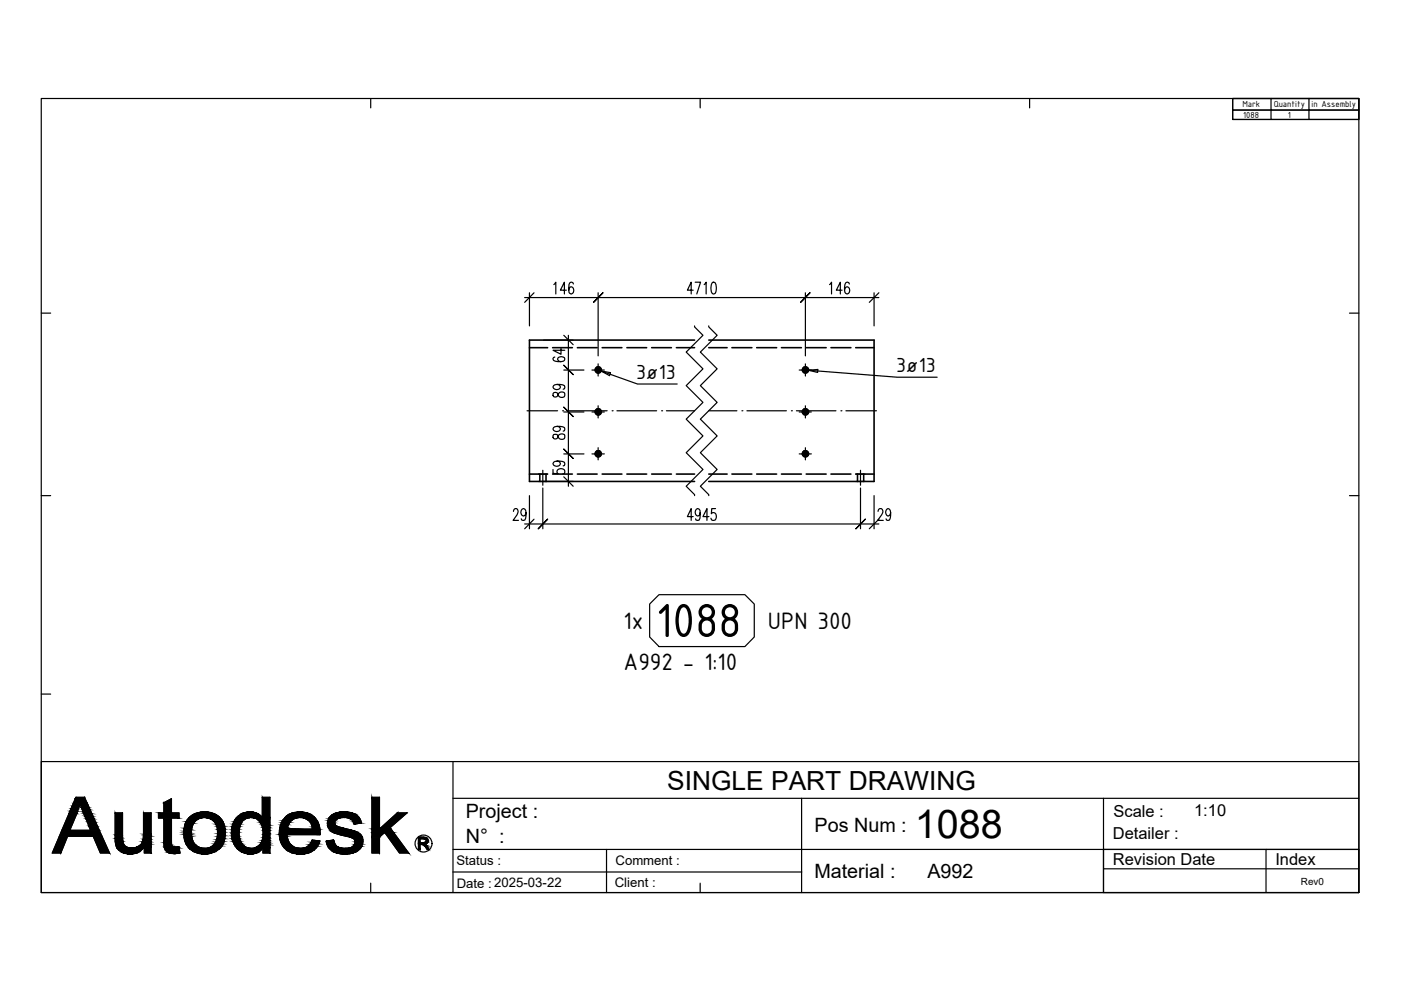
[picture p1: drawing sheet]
<svg xmlns="http://www.w3.org/2000/svg" width="297mm" height="210mm" viewBox="0 0 297 210" stroke-linecap="round" stroke-linejoin="round" font-family="sans-serif">
<defs><g id="words">
<text font-size="10.9" x="139" y="135.1">1088</text>
<text font-size="8.4" x="194" y="177.8">1088</text>
<text font-size="5.6" x="141.4" y="167.5">SINGLE PART DRAWING</text>
<g font-size="5.4">
<text x="132.2" y="133.3">1x</text>
<text x="162.8" y="133.3">UPN 300</text>
<text x="132.2" y="142">A992 - 1:10</text>
</g>
<g font-size="4.7">
<text x="134.9" y="80.4">3ø13</text>
<text x="190" y="79">3ø13</text>
</g>
<g font-size="4.2">
<text x="98.7" y="173.5">Project :</text>
<text x="98.8" y="178.7">N° :</text>
<text x="172.7" y="176.3">Pos Num :</text>
<text x="172.7" y="186.2">Material :</text>
<text x="196.6" y="186.2">A992</text>
</g>
<g font-size="3.5">
<text x="236.1" y="173.2">Scale :</text>
<text x="253.2" y="173">1:10</text>
<text x="236" y="177.9">Detailer :</text>
<text x="236" y="183.4">Revision Date</text>
<text x="270.4" y="183.4">Index</text>
</g>
<g font-size="2.8">
<text x="96.8" y="183.5">Status :</text>
<text x="130.5" y="183.5">Comment :</text>
<text x="96.8" y="188.2">Date : 2025-03-22</text>
<text x="130.3" y="188.1">Client :</text>
</g>
<text font-size="2.1" x="275.8" y="187.7">Rev0</text>
<g font-size="2">
<text x="263.4" y="22.7">Mark</text>
<text x="270.1" y="22.7">Quantity</text>
<text x="278.1" y="22.7">in Assembly</text>
<text x="263.6" y="25">1088</text>
<text x="273" y="25">1</text>
</g>
</g></defs>
<!-- layer: 0 -->
<g fill="none" stroke="#000" stroke-width=".25">
<path d="M8.7 20.9h279.4v168.3h-279.4zM261.4 20.9h26.7v4.4h-26.7zM269.5 20.9h-8.1v2.4h8.1h-8.1v2h8.1M277.5 20.9h10.6v2.4h-10.6zM277.5 20.9h-8v2.4h8M277.5 23.3h10.6v2h-10.6zM277.5 23.3h-8v2h8M125.5 78.5h2.6M126.8 77.1v2.6M127.5 78.7l7.7 2.7h8.4M127.5 78.7l1.9 .3-.2 .6zM147.3 69.1v.2l1.7 1.8-3.5 3.5 3.5 3.6-3.5 3.6 3.5 3.5-3.5 3.6 3.5 3.5-3.5 3.6 3.5 3.5-3.5 3.6 1.8 1.8v.2"/>
<path d="M150.3 69.1v.2l1.7 1.8-3.5 3.5 3.5 3.6-3.5 3.6 3.5 3.5-3.5 3.6 3.5 3.5-3.5 3.6 3.5 3.5-3.5 3.6 1.8 1.8v.2M169.4 78.5h2.6M170.8 77.1v2.6M171.4 78.5l18.9 1.5h8.4M171.4 78.5l2-.2-.1 .7zM111.7 87.1h6.5M115.1 99.7v3.2M119.3 87.1h.1M120.3 87.1h8.4M125.5 87.3h2.6M125.5 96.2h2.6M126.8 86v2.6"/>
<path d="M126.8 94.9v2.6M129.8 87.1h.1M130.8 87.1h8.4M140.3 87.1h.1M141.3 87.1h6M150.3 87.1h5.9M157.3 87.1h.1M158.4 87.1h8.3M167.8 87.1h.1M168.9 87.1h8.3M169.4 87.3h2.6M169.4 96.2h2.6"/>
<path d="M170.8 86v2.6M170.8 94.9v2.6M178.3 87.1h.1M179.4 87.1h6.4M182.4 99.7v3.2M114.1 100.5h2M114.1 102.1h2M181.5 100.5h1.9M181.5 102.1h1.9M137.7 128.1l2-2h18.2l2 2v7l-2 2h-18.2l-2-2z"/>
</g>
<!-- layer: FRAME -->
<path d="M78.6 20.9v2M148.4 20.9v2M218.3 20.9v2M8.7 66.4h2M286.1 66.4h2M8.7 105.1h2M286.1 105.1h2M8.7 147.2h2M78.6 187.3v1.9M148.4 187.3v1.9" fill="none" stroke="#000" stroke-width=".25"/>
<!-- layer: HEADER -->
<path d="M96 161.5v27.7M96 169.3h192.1M170 169.3v19.9M234 169.3v19.9h54.1M288.1 161.5h-279.4v27.7h279.4M288.1 161.8v27.4M96 180.1h192.1M96 184.9h74M128.6 180.1v9.1M234 184.2h54.1M268.4 180.1v9.1" fill="none" stroke="#000" stroke-width=".25"/>
<!-- layer: AUTODESK_LOGO -->
<g fill="#000" stroke="#000" stroke-width=".21">
<path d="M17.9 169.1l.1 .2h-.3zM24.8 179.9h.5zM34.9 179.8h.3zM34.7 170.2l1.7-.9v.9zM37.4 179.6h.6zM40.2 180h1.5zM43 172.1h.5zM44.1 173.3h2.5zM50.3 179.9h1.3zM54.4 179.6h.2zM60.4 179.9h3.3zM60.9 175.8h6.9v.2z"/>
<path d="M63.4 172.1h.3zM66.2 178.1l.6 .1zM65.5 173.2h1.1zM71.9 176.9h4.5zM73.1 179.9h3.3zM75 174.5h1.6l-1.2 .2zM74.6 173.2h1.4zM89.1 178.7h1.5zM89.4 179h.7zM90.1 178.6h.5zM89.9 177.8h.7zM27.5 181.1h.3z"/>
<path d="M36.8 181h.4zM63.6 181.1h.4zM72.9 181.1h.7z"/>
<path d="M12.6 177.3l.3 3.6 1.4-3.6zM12.6 177.3l.3 3.6h-1.8z"/>
<path d="M13.1 176l6.7 1.3-5-1.3zM13.1 176l6.7 1.3h-7.2z"/>
<path d="M14.6 172.5l.2 3.5 1.5-3.5zM14.6 172.5l.2 3.5h-1.7z"/>
<path d="M14.8 172l1.5 .5 .2-.5zM14.8 172l1.5 .5h-1.7z"/>
<path d="M15.1 171.5l1.4 .5 .1-.5zM15.1 171.5l1.4 .5h-1.7z"/>
<path d="M15.3 170.9l1.3 .6 .2-.6zM15.3 170.9l1.3 .6h-1.5z"/>
<path d="M15.6 170.3l1.2 .6 .1-.6zM15.6 170.3l1.2 .6h-1.5z"/>
<path d="M15.9 169.3l1.1 1 .7-1zM15.9 169.3l1.1 1h-1.4z"/>
<path d="M16.1 169.1l1.6 .2 .2-.2zM16.1 169.1l1.6 .2h-1.8z"/>
<path d="M17.7 169.3l.8 1-.5-1zM17.7 169.3l.8 1h-1.5z"/>
<path d="M17 170.3l1.6 .3-.1-.3zM17 170.3l1.6 .3h-1.6z"/>
<path d="M17 170.6l1.9 .6-.3-.6zM17 170.6l1.9 .6h-1.6z"/>
<path d="M17.3 171.2l1.8 .5-.2-.5zM17.3 171.2l1.8 .5h-1.7z"/>
<path d="M17.4 171.7l1.8 .1-.1-.1zM17.4 171.7l1.8 .1h-1.7z"/>
<path d="M17.5 171.8l1.8 .3-.1-.3zM17.5 171.8l1.8 .3h-1.7z"/>
<path d="M17.6 172.1l1.9 .4-.2-.4zM17.6 172.1l1.9 .4h-1.7z"/>
<path d="M17.8 172.5l1.9 .5-.2-.5zM17.8 172.5l1.9 .5h-1.7z"/>
<path d="M18 173l2 .6-.3-.6zM18 173l2 .6h-1.8z"/>
<path d="M18.2 173.6l2.1 .7-.3-.7zM18.2 173.6l2.1 .7h-1.8z"/>
<path d="M18.5 174.3l2.1 .8-.3-.8zM18.5 174.3l2.1 .8h-1.8z"/>
<path d="M18.8 175.1l2.2 .9-.4-.9zM18.8 175.1l2.2 .9h-1.8z"/>
<path d="M14.8 176l6.8 1.3-.6-1.3zM14.8 176l6.8 1.3h-1.8z"/>
<path d="M19.8 177.3l3.4 3.6-1.6-3.6zM19.8 177.3l3.4 3.6h-1.9z"/>
<path d="M24.4 172.4l1.6 4.7v-4.7zM24.4 172.4l1.6 4.7h-1.6z"/>
<path d="M24.4 177.1l1.6 .5v-.5zM24.4 177.1l1.6 .5h-1.6z"/>
<path d="M24.4 177.6l1.6 .2v-.2zM24.4 177.6l1.6 .2h-1.6z"/>
<path d="M24.4 177.8h1.6zM24.4 177.8h1.6z"/>
<path d="M24.4 177.8l1.7 .6-.1-.6zM24.4 177.8l1.7 .6h-1.7z"/>
<path d="M24.4 178.4h1.7zM24.4 178.4h1.7z"/>
<path d="M24.5 178.4l1.6 .3v-.3zM24.5 178.4l1.6 .3h-1.6z"/>
<path d="M24.5 178.7l1.8 .3-.2-.3zM24.5 178.7l1.8 .3h-1.8z"/>
<path d="M24.5 179l1.9 .2-.1-.2zM24.5 179l1.9 .2h-1.8z"/>
<path d="M24.6 179.2l2.1 .3-.3-.3zM24.6 179.2l2.1 .3h-2z"/>
<path d="M24.7 179.5h2.1zM24.7 179.5h2.1z"/>
<path d="M24.7 179.5l2.6 .3-.5-.3zM24.7 179.5l2.6 .3h-2.5z"/>
<path d="M24.8 179.8h3.1zM24.8 179.8h3.1z"/>
<path d="M24.8 179.8h3.1zM24.8 179.8h3.1z"/>
<path d="M24.8 179.8h3.1zM24.8 179.8l.5 .1z"/>
<path d="M29.1 179.5l.6 .1zM29 179.6h.7z"/>
<path d="M29 179.6h.9zM29 179.6h.9z"/>
<path d="M29 179.6h1.5zM28.9 179.6h1.6z"/>
<path d="M25.3 179.9h5zM24.9 179.9h5.4z"/>
<path d="M24.9 179.9l5.2 .2 .2-.2zM24.9 179.9l5.2 .2h-5.1z"/>
<path d="M28 179.8h2.4zM27.9 179.8h2.5z"/>
<path d="M27.9 179.8h2.5zM25.3 179.9h5z"/>
<path d="M28.6 179.8h1.8zM28 179.8h2.4z"/>
<path d="M28.9 179.6h1.7zM28.9 179.6h1.7z"/>
<path d="M28.9 179.6l1.5 .2 .2-.2zM28.6 179.8l.3-.2 1.5 .2z"/>
<path d="M30.4 172.4l1.6 4.5v-4.5zM30.4 172.4l1.6 4.5h-1.6z"/>
<path d="M30.4 176.9l1.6 .4v-.4zM30.4 176.9l1.6 .4h-1.6z"/>
<path d="M30.4 177.3l1.6 .6v-.6zM30.4 177.3l1.6 .6h-1.7z"/>
<path d="M30.3 177.9l1.7 .6v-.6zM30.3 177.9l1.7 .6h-1.8z"/>
<path d="M30.2 178.5l1.8 .5v-.5zM30.2 178.5l1.8 .5h-2z"/>
<path d="M30 179l2 .3v-.3zM29.6 179.3l.4-.3 2 .3z"/>
<path d="M29.6 179.3l2.4 .2v-.2zM29.1 179.5l.5-.2 2.4 .2z"/>
<path d="M29.1 179.5l2.9 .1zM29.1 179.5l2.9 .1z"/>
<path d="M29.7 179.6h2.3zM29.7 179.6h2.3z"/>
<path d="M29.9 179.6h2.1zM29.9 179.6h2.1z"/>
<path d="M30.5 179.6h1.5zM30.5 179.6h1.5z"/>
<path d="M30.6 179.6l1.4 1.3v-1.3zM30.6 179.6l1.4 1.3h-1.4z"/>
<path d="M34.7 170.2l1.7 2.2v-2.2zM34.7 170.2l1.7 2.2h-1.7z"/>
<path d="M34.7 173.5l1.7 4.9v-4.9zM34.7 173.5l1.7 4.9h-1.7z"/>
<path d="M34.7 178.4h1.7zM34.7 178.4h1.7z"/>
<path d="M34.7 178.4l1.7 .3v-.3zM34.7 178.4l1.7 .3h-1.7z"/>
<path d="M34.7 178.7l1.7 .4v-.4zM34.7 178.7l1.7 .4h-1.6z"/>
<path d="M34.8 179.1l1.7 .2-.1-.2zM34.8 179.1l1.7 .2h-1.7z"/>
<path d="M34.8 179.3l1.7 .1zM34.8 179.3l1.7 .1z"/>
<path d="M34.8 179.4l2.1 .2-.4-.2zM34.8 179.4l2.1 .2h-2.1z"/>
<path d="M34.8 179.6h2.2zM34.8 179.6h2.2z"/>
<path d="M34.8 179.6h2.4zM34.8 179.6h2.4z"/>
<path d="M34.8 179.6l.4 .2 2-.2zM34.8 179.6l.4 .2h-.3z"/>
<path d="M33.6 172.4l4.4 1.1v-1.1zM33.6 172.4l4.4 1.1h-4.4z"/>
<path d="M37.4 179.6h.6zM37.2 179.6h.8z"/>
<path d="M37.2 179.6l.8 .2v-.2zM35.2 179.8l2-.2 .8 .2z"/>
<path d="M35.2 179.8h2.8zM34.9 179.8h3.1z"/>
<path d="M34.9 179.8l3.1 .4v-.4zM34.9 179.8l3.1 .4h-3z"/>
<path d="M39 176.2l1.6 .4v-.4zM39 176.2l1.6 .4h-1.6z"/>
<path d="M39 176.6l1.6 .4v-.4zM39 176.6l1.6 .4h-1.6z"/>
<path d="M39 176l1.6 .2v-.2zM39 176l1.6 .2h-1.6z"/>
<path d="M39 177l1.6 .3v-.3zM39 177l1.6 .3h-1.6z"/>
<path d="M39 177.3l1.7 .3-.1-.3zM39 177.3l1.7 .3h-1.7z"/>
<path d="M39.1 175.6l1.5 .4 .1-.4zM39.1 175.6l1.5 .4h-1.6z"/>
<path d="M39 177.6l1.8 .3-.1-.3zM39 177.6l1.8 .3h-1.7z"/>
<path d="M39.1 175.3l1.6 .3 .1-.3zM39.1 175.3l1.6 .3h-1.6z"/>
<path d="M39.1 177.9l1.8 .3-.1-.3zM39.1 177.9l1.8 .3h-1.8z"/>
<path d="M39.1 175l1.7 .3v-.3zM39.1 175l1.7 .3h-1.7z"/>
<path d="M39.1 178.2l1.8 .2v-.2zM39.1 178.2l1.8 .2h-1.7z"/>
<path d="M39.2 178.4l1.9 .3-.2-.3zM39.2 178.4l1.9 .3h-1.7z"/>
<path d="M39.2 174.7l1.6 .3 .2-.3zM39.2 174.7l1.6 .3h-1.7z"/>
<path d="M39.3 174.6l1.7 .1v-.1zM39.3 174.6l1.7 .1h-1.8z"/>
<path d="M39.4 178.7l1.8 .2-.1-.2zM39.4 178.7l1.8 .2h-1.8z"/>
<path d="M39.4 178.9l2 .1-.2-.1zM39.4 178.9l2 .1h-1.9z"/>
<path d="M39.4 174.2l1.6 .4 .3-.4zM39.4 174.2l1.6 .4h-1.7z"/>
<path d="M39.5 174.1h1.9zM39.5 174.1l1.8 .1h-1.9z"/>
<path d="M39.5 179l2.1 .2-.2-.2zM39.5 179l2.1 .2h-2z"/>
<path d="M39.6 179.2l2.3 .3-.3-.3zM39.6 179.2l2.3 .3h-2.1z"/>
<path d="M39.7 173.9l1.7 .2 .2-.2zM39.7 173.9l1.7 .2h-1.9z"/>
<path d="M39.7 173.8h2.1zM39.7 173.8l1.9 .1h-1.9z"/>
<path d="M39.8 179.5l2.4 .1-.3-.1zM39.8 179.5l2.4 .1h-2.3z"/>
<path d="M39.9 173.6l1.9 .2 .3-.2zM39.9 173.6l1.9 .2h-2.1z"/>
<path d="M39.9 179.6l2.5 .1zM39.9 179.6l2.5 .1z"/>
<path d="M40 179.7l3 .2-.6-.2zM40 179.7l3 .2h-2.9z"/>
<path d="M40.1 173.4l2 .2 .6-.2zM40.1 173.4l2 .2h-2.2z"/>
<path d="M40.1 173.4h2.8zM40.1 173.4h2.6z"/>
<path d="M40.1 179.9h3.2zM40.1 179.9h3.2z"/>
<path d="M40.2 179.9h3zM40.2 179.9h3.2z"/>
<path d="M40.2 179.9h3zM40.2 179.9l1.5 .1z"/>
<path d="M40.1 173.3h3.2zM40.1 173.3l2.8 .1z"/>
<path d="M40.2 173.3h3.2zM40.2 173.3h3.9z"/>
<path d="M40.2 173.3h3.2zM40.1 173.3h3.2z"/>
<path d="M40.2 179.9h3.2zM40.2 179.9h3.2z"/>
<path d="M43 172.1l1 .1zM42.8 172.2h1.2z"/>
<path d="M42.8 172.2h1.5zM42.4 172.2h1.9z"/>
<path d="M42.4 172.2l2.2 .1zM42.1 172.3h2.5z"/>
<path d="M42.1 172.3l2.8 .1zM41.8 172.4h3.1z"/>
<path d="M41.8 172.4l3.4 .1-.3-.1zM41.5 172.5l.3-.1 3.4 .1z"/>
<path d="M41.5 172.5l4 .1zM41.3 172.6h4.2z"/>
<path d="M45.3 174.1h1.9zM45.3 174.1h1.9z"/>
<path d="M41.3 172.6l4.5 .1-.3-.1zM41 172.7l.3-.1 4.5 .1z"/>
<path d="M41 172.7l5 .2-.2-.2zM40.7 172.9l.3-.2 5 .2z"/>
<path d="M40.7 172.9l5.6 .2-.3-.2zM40.5 173.1l.2-.2 5.6 .2z"/>
<path d="M40.5 173.1l6 .1-.2-.1zM40.2 173.2l.3-.1 6 .1z"/>
<path d="M40.2 173.2l6.3 .1zM40.2 173.2l6.3 .1z"/>
<path d="M40.2 173.3h6.3zM40.2 173.3h3.9z"/>
<path d="M41.7 180h4.8zM40.3 180h6.1z"/>
<path d="M44.1 173.3h2.5zM43.4 173.3h3.2z"/>
<path d="M43.4 173.3h3.2zM43.4 173.3h3.2z"/>
<path d="M43.5 173.3l3.1 .1zM43.5 173.3l3.1 .1z"/>
<path d="M43.7 173.4l3 .1-.1-.1zM43.7 173.4l3 .1z"/>
<path d="M43.4 179.9h3.2zM43.4 179.9h3.2z"/>
<path d="M43.4 179.9h3.2zM43.2 179.9h3.4z"/>
<path d="M43.2 179.9h3.4zM41.7 180h4.8z"/>
<path d="M44 179.8h2.6zM43.4 179.9h3.2z"/>
<path d="M44.3 173.5l2.6 .2-.2-.2zM44.3 173.5l2.6 .2h-2.2z"/>
<path d="M44.2 179.8h2.5zM44 179.8h2.6z"/>
<path d="M44.6 179.6l2.1 .2 .1-.2zM44.2 179.8l.4-.2 2.1 .2z"/>
<path d="M44.7 173.7l2.3 .1zM44.7 173.7l2.3 .1z"/>
<path d="M44.9 173.8l2.3 .3-.2-.3zM44.9 173.8l2.3 .3h-1.9z"/>
<path d="M45.1 179.3l2 .1zM45 179.4h2.1z"/>
<path d="M45 179.4l1.8 .2 .3-.2zM44.6 179.6l.4-.2 1.8 .2z"/>
<path d="M45.3 174.1l2 .2-.1-.2zM45.3 174.1l2 .2h-1.8z"/>
<path d="M45.5 179l1.6 .3 .2-.3zM45.5 179l1.6 .3h-2z"/>
<path d="M45.5 174.3l1.9 .3-.1-.3zM45.5 174.3l1.9 .3h-1.7z"/>
<path d="M45.5 178.9h1.8zM45.5 178.9l1.8 .1z"/>
<path d="M45.7 174.6l1.8 .2-.1-.2zM45.7 174.6l1.8 .2h-1.7z"/>
<path d="M45.8 174.8l1.8 .3-.1-.3zM45.8 174.8l1.8 .3h-1.7z"/>
<path d="M45.7 178.5l1.6 .4 .2-.4zM45.7 178.5l1.6 .4h-1.8z"/>
<path d="M45.7 178.4l1.8 .1v-.1zM45.7 178.4l1.8 .1h-1.8z"/>
<path d="M45.9 175.1l1.8 .2-.1-.2zM45.9 175.1l1.8 .2h-1.7z"/>
<path d="M45.9 178l1.6 .4 .1-.4zM45.9 178l1.6 .4h-1.8z"/>
<path d="M46 175.3l1.7 .5v-.5zM46 175.3l1.7 .5h-1.6z"/>
<path d="M46 177.8l1.6 .2 .1-.2zM46 177.8l1.6 .2h-1.7z"/>
<path d="M46.1 177.4l1.6 .4v-.4zM46.1 177.4l1.6 .4h-1.7z"/>
<path d="M46.1 175.8l1.6 .1zM46.1 175.8l1.6 .1z"/>
<path d="M46.1 175.9l1.7 .5-.1-.5zM46.1 175.9l1.7 .5h-1.7z"/>
<path d="M46.1 177.2l1.6 .2v-.2zM46.1 177.2l1.6 .2h-1.6z"/>
<path d="M46.1 176.4l1.7 .1zM46.1 176.4l1.7 .1z"/>
<path d="M46.1 176.5h1.7zM46.1 176.5h1.7z"/>
<path d="M46.1 176.5l1.7 .3v-.3zM46.1 176.5l1.7 .3h-1.7z"/>
<path d="M46.1 176.8l1.6 .4 .1-.4zM46.1 176.8l1.6 .4h-1.6z"/>
<path d="M49.1 177.3h1.6zM49.1 177.3h1.6z"/>
<path d="M49.1 176.4l1.6 .2v-.2zM49.1 176.4l1.6 .2h-1.6z"/>
<path d="M49.1 176.6l1.6 .7v-.7zM49.1 176.6l1.6 .7h-1.6z"/>
<path d="M49.1 175.8l1.6 .2v-.2zM49.1 175.8l1.6 .2h-1.6z"/>
<path d="M49.1 176l1.6 .4v-.4zM49.1 176l1.6 .4h-1.6z"/>
<path d="M49.1 177.3l1.7 .5-.1-.5zM49.1 177.3l1.7 .5h-1.6z"/>
<path d="M49.2 177.8l1.6 .1zM49.2 177.8l1.6 .1z"/>
<path d="M49.2 177.9l1.8 .4-.2-.4zM49.2 177.9l1.8 .4h-1.7z"/>
<path d="M49.2 175.2l1.7 .1v-.1zM49.2 175.2l1.7 .1h-1.7z"/>
<path d="M49.2 175.3l1.5 .5 .2-.5zM49.2 175.3l1.5 .5h-1.6z"/>
<path d="M49.3 178.3l1.7 .1zM49.3 178.3l1.7 .1z"/>
<path d="M49.3 174.8l1.6 .4 .1-.4zM49.3 174.8l1.6 .4h-1.7z"/>
<path d="M49.3 178.4l2 .5-.3-.5zM49.3 178.4l2 .5h-1.7z"/>
<path d="M49.4 174.7h1.7zM49.4 174.7l1.6 .1z"/>
<path d="M49.6 174.2l1.7 .1zM49.6 174.2l1.7 .1z"/>
<path d="M49.6 174.3l1.5 .4 .2-.4zM49.6 174.3l1.5 .4h-1.7z"/>
<path d="M49.6 178.9l1.8 .1zM49.6 178.9l1.8 .1z"/>
<path d="M49.6 179l2.2 .4-.4-.4zM49.6 179l2.2 .4h-1.9z"/>
<path d="M49.7 174l1.6 .2 .2-.2zM49.7 174l1.6 .2h-1.7z"/>
<path d="M49.8 173.8l1.7 .2 .3-.2zM49.8 173.8l1.7 .2h-1.8z"/>
<path d="M49.9 179.4h1.9zM49.9 179.4h1.9z"/>
<path d="M49.9 179.4l2.1 .1-.2-.1zM49.9 179.4l2.1 .1h-2z"/>
<path d="M50 179.5l2.6 .3-.6-.3zM50 179.5l2.6 .3h-2.4z"/>
<path d="M49.9 173.6l1.9 .2 .2-.2zM49.9 173.6l1.9 .2h-2z"/>
<path d="M50.1 173.4l1.9 .2 .6-.2zM50.1 173.4l1.9 .2h-2.1z"/>
<path d="M50.2 179.8h2.7zM50.2 179.8h2.7z"/>
<path d="M50.2 179.8l3 .1zM50.2 179.8l3 .1z"/>
<path d="M50.2 173.4h2.7zM50.2 173.4h2.4z"/>
<path d="M52.9 172.1l.8 .1zM52.4 172.2h1.3z"/>
<path d="M50.2 173.3h2.9zM50.2 173.3l2.7 .1z"/>
<path d="M50.2 173.3h3zM50.2 173.3h5.4z"/>
<path d="M50.2 173.3h3zM50.2 173.3h2.9z"/>
<path d="M50.3 179.9h3zM50.3 179.9h1.3z"/>
<path d="M52.4 172.2h1.3zM52.2 172.2h1.5z"/>
<path d="M52.2 172.2l2.1 .2zM51.7 172.4l.5-.2 2.1 .2z"/>
<path d="M51.7 172.4h2.6zM51.6 172.4h2.7z"/>
<path d="M51.6 172.4l3.2 .2-.5-.2zM51.1 172.6l.5-.2 3.2 .2z"/>
<path d="M54.4 179.6h.3zM54.3 179.6h.4z"/>
<path d="M54.3 179.6h.5zM54.3 179.6h.5z"/>
<path d="M51.1 172.6h3.7zM51.1 172.6h3.7z"/>
<path d="M54.3 179.6h.5zM54.3 179.6h.5z"/>
<path d="M54.3 179.6l.6 .1zM54.3 179.7h.6z"/>
<path d="M51.1 172.6l4.1 .3-.4-.3zM50.6 172.9l.5-.3 4.1 .3z"/>
<path d="M54.3 179.7h.9zM54.2 179.7h1z"/>
<path d="M54.2 179.7h1.1zM54.1 179.7h1.2z"/>
<path d="M50.6 172.9h4.7zM50.6 172.9h4.7z"/>
<path d="M50.6 172.9l5 .4-.3-.4zM50.6 172.9l5 .4h-5.4z"/>
<path d="M54.1 179.7l1.3 .1zM54.1 179.7l1.3 .1z"/>
<path d="M54 179.8h1.5zM54 179.8h1.5z"/>
<path d="M54 179.8h1.6zM54 179.8h1.6z"/>
<path d="M51.6 179.9l4 .1zM50.3 180h5.3z"/>
<path d="M50.3 180l5 .3 .3-.3zM50.3 180l5 .3h-4.6z"/>
<path d="M54 179.8h1.7zM54 179.8h1.7z"/>
<path d="M53.3 179.9h2.3zM51.6 179.9h4z"/>
<path d="M54 179.8h1.7zM53.9 179.8h1.8z"/>
<path d="M53.9 179.8h1.8zM53.3 179.9h2.3z"/>
<path d="M55.6 169.1l1.6 4.2v-4.2zM55.6 169.1l1.6 4.2h-1.6z"/>
<path d="M55.6 173.3h1.6zM53.2 173.3h4z"/>
<path d="M53.2 173.3l4 .1zM53.2 173.3l4 .1z"/>
<path d="M53.6 173.4l3.6 .1v-.1zM53.6 173.4l3.6 .1h-3z"/>
<path d="M54.2 173.5l3 .3v-.3zM54.2 173.5l3 .3h-2.5z"/>
<path d="M54.7 173.8l2.5 .5v-.5zM54.7 173.8l2.5 .5h-2.1z"/>
<path d="M55.1 174.3l2.1 .2v-.2zM55.1 174.3l2.1 .2h-2z"/>
<path d="M55.2 174.5l2 .4v-.4zM55.2 174.5l2 .4h-1.7z"/>
<path d="M55.5 174.9l1.7 .6v-.6zM55.5 174.9l1.7 .6h-1.5z"/>
<path d="M55.7 175.5l1.5 .6v-.6zM55.7 175.5l1.5 .6h-1.5z"/>
<path d="M55.7 176.1l1.5 .7v-.7zM55.7 176.1l1.5 .7h-1.4z"/>
<path d="M55.8 176.8l1.4 .2v-.2zM55.8 176.8l1.4 .2h-1.4z"/>
<path d="M55.8 177l1.4 .6v-.6zM55.8 177l1.4 .6h-1.5z"/>
<path d="M55.7 177.6l1.5 .6v-.6zM55.7 177.6l1.5 .6h-1.6z"/>
<path d="M55.6 178.2l1.6 .5v-.5zM55.6 178.2l1.6 .5h-1.8z"/>
<path d="M55.4 178.7l1.8 .4v-.4zM55.4 178.7l1.8 .4h-2.1z"/>
<path d="M55.1 179.1l2.1 .1zM54.9 179.2h2.3z"/>
<path d="M54.9 179.2l2.3 .4v-.4zM54.4 179.6l.5-.4 2.3 .4z"/>
<path d="M54.4 179.6h2.8zM54.4 179.6h2.8z"/>
<path d="M54.6 179.6h2.6zM54.6 179.6h2.6z"/>
<path d="M54.7 179.6h2.5zM54.7 179.6h2.5z"/>
<path d="M54.8 179.6h2.4zM54.8 179.6h2.4z"/>
<path d="M54.8 179.6l2.4 .1zM54.8 179.6l2.4 .1z"/>
<path d="M54.9 179.7h2.3zM54.9 179.7h2.3z"/>
<path d="M55.2 179.7h2zM55.2 179.7h2z"/>
<path d="M55.3 179.7l1.9 .1zM55.3 179.7l1.9 .1z"/>
<path d="M55.4 179.8h1.8zM55.4 179.8h1.8z"/>
<path d="M55.5 179.8h1.7zM55.5 179.8h1.7z"/>
<path d="M55.6 179.8h1.6zM55.6 179.8h1.6z"/>
<path d="M55.7 179.8l1.5 1.1v-1.1zM55.7 179.8l1.5 1.1h-1.5z"/>
<path d="M59.2 177l1.7 .3-.1-.3zM59.2 177l1.7 .3h-1.6z"/>
<path d="M59.3 177.3l1.6 .3v-.3zM59.3 177.3l1.6 .3h-1.6z"/>
<path d="M59.3 175.5l1.6 .3v-.3zM59.3 175.5l1.6 .3h-1.6z"/>
<path d="M60.9 175.8l6.9 .2zM66.1 176h1.7z"/>
<path d="M59.3 175.8l6.8 .2zM59.3 175.8l6.8 .2h-6.8z"/>
<path d="M59.3 177.6l1.7 .3-.1-.3zM59.3 177.6l1.7 .3h-1.7z"/>
<path d="M59.3 175.4h1.7zM59.3 175.4l1.6 .1z"/>
<path d="M59.3 177.9l1.8 .3-.1-.3zM59.3 177.9l1.8 .3h-1.7z"/>
<path d="M59.5 174.9l1.5 .5 .1-.5zM59.5 174.9l1.5 .5h-1.7z"/>
<path d="M59.4 178.2l1.9 .3-.2-.3zM59.4 178.2l1.9 .3h-1.8z"/>
<path d="M59.5 174.9h1.7zM59.5 174.9h1.6z"/>
<path d="M59.5 178.5l1.9 .2-.1-.2zM59.5 178.5l1.9 .2h-1.8z"/>
<path d="M59.6 178.7l2 .3-.2-.3zM59.6 178.7l2 .3h-1.8z"/>
<path d="M59.7 174.4l1.5 .5 .2-.5zM59.7 174.4l1.5 .5h-1.7z"/>
<path d="M59.7 174.3h1.8zM59.7 174.3l1.7 .1z"/>
<path d="M59.8 179l1.9 .1zM59.8 179l1.9 .1z"/>
<path d="M59.9 174l1.6 .3 .3-.3zM59.9 174l1.6 .3h-1.8z"/>
<path d="M59.8 179.1h2zM59.8 179.1h2z"/>
<path d="M59.8 179.1l2.4 .4-.4-.4zM59.8 179.1l2.4 .4h-2.1z"/>
<path d="M60 173.9h1.9zM60 173.9l1.8 .1z"/>
<path d="M60 173.9h1.9zM60 173.9h1.9z"/>
<path d="M60.1 179.5h2.1zM60.1 179.5h2.1z"/>
<path d="M60.1 179.5l2.7 .3-.6-.3zM60.1 179.5l2.7 .3h-2.5z"/>
<path d="M60.2 173.6l1.7 .3 .5-.3zM60.2 173.6l1.7 .3h-1.9z"/>
<path d="M60.3 179.8l3.1 .1zM60.3 179.8l3.1 .1h-3z"/>
<path d="M60.4 173.5l2 .1 .5-.1zM60.4 173.5l2 .1h-2.2z"/>
<path d="M60.4 173.4h2.5zM60.4 173.4l2.5 .1z"/>
<path d="M60.4 173.4h2.6zM60.4 173.4h2.5z"/>
<path d="M60.4 173.3h3.1zM60.4 173.3h3.2z"/>
<path d="M60.4 173.3h3.1zM60.4 173.3l2.6 .1z"/>
<path d="M60.4 179.9h3.1zM60.4 179.9h3.1z"/>
<path d="M60.4 179.9h3.3zM60.4 179.9h3.3z"/>
<path d="M63.4 172.1l.6 .1zM63.1 172.2h.9z"/>
<path d="M60.5 173.3h3.5zM60.4 173.3h3.2z"/>
<path d="M63.1 172.2h1.1zM62.9 172.2h1.3z"/>
<path d="M62.9 172.2l1.8 .1zM62.4 172.3h2.3z"/>
<path d="M62.4 172.3h2.5zM62.3 172.3h2.6z"/>
<path d="M62.3 172.3l3 .1-.4-.1zM61.8 172.4l.5-.1 3 .1z"/>
<path d="M60.5 173.3h4.5zM60.5 173.3h3.5z"/>
<path d="M61.8 172.4l3.7 .1zM61.7 172.5h3.8z"/>
<path d="M61.7 172.5l3.9 .1zM61.5 172.6h4.1z"/>
<path d="M60.5 173.2h5zM60.5 173.2l4.5 .1z"/>
<path d="M61.5 172.6l4.4 .1-.3-.1zM61.3 172.7l.2-.1 4.4 .1z"/>
<path d="M61.3 172.7l4.8 .1-.2-.1zM61 172.8l.3-.1 4.8 .1z"/>
<path d="M61 172.8l5.3 .2-.2-.2zM60.8 173l.2-.2 5.3 .2z"/>
<path d="M59.3 176h8.5zM59.3 176h8.5z"/>
<path d="M60.8 173l5.8 .2-.3-.2zM60.8 173l5.8 .2h-6z"/>
<path d="M60.6 173.2h6zM60.6 173.2h4.9z"/>
<path d="M65.5 173.2l1.2 .1zM65 173.3h1.7z"/>
<path d="M65 173.3h1.7zM64 173.3h2.7z"/>
<path d="M64 173.3h2.7zM63.6 173.3h3.1z"/>
<path d="M63.6 173.3h3.1zM63.6 173.3h3.1z"/>
<path d="M63.7 173.3l3 .1zM63.7 173.3l3 .1z"/>
<path d="M64.2 173.4l2.7 .2-.2-.2zM64.2 173.4l2.7 .2h-2.1z"/>
<path d="M66.2 178.2l1.6 .1zM66.2 178.2l1.6 .1h-1.7z"/>
<path d="M64.8 173.6l2.2 .1zM64.8 173.6l2.2 .1z"/>
<path d="M63.8 179.9h3.1zM63.7 179.9h3.2z"/>
<path d="M63.7 179.9h3.2zM60.4 179.9h6.5z"/>
<path d="M60.4 179.9l6.2 .3 .3-.3zM60.4 179.9l6.2 .3h-5.8z"/>
<path d="M63.9 179.9h3.1zM63.8 179.9h3.1z"/>
<path d="M65 173.7l2.2 .2-.2-.2zM65 173.7l2.2 .2h-1.9z"/>
<path d="M64.4 179.8h2.6zM63.9 179.9h3.1z"/>
<path d="M65.3 173.9l1.9 .1zM65.3 173.9l1.9 .1z"/>
<path d="M65 179.6l2 .2 .2-.2zM64.4 179.8l.6-.2 2 .2z"/>
<path d="M65.4 174l1.9 .1-.1-.1zM65.4 174l1.9 .1h-1.7z"/>
<path d="M65.3 179.4l2 .1zM65.3 179.4l2 .1z"/>
<path d="M65.2 179.5l2 .1 .1-.1zM65 179.6l.2-.1 2 .1z"/>
<path d="M65.6 174.1l1.8 .2-.1-.2zM65.6 174.1l1.8 .2h-1.6z"/>
<path d="M65.8 174.3l1.7 .3-.1-.3zM65.8 174.3l1.7 .3h-1.6z"/>
<path d="M65.9 174.6l1.7 .3-.1-.3zM65.9 174.6l1.7 .3h-1.6z"/>
<path d="M65.6 179.1l1.7 .3 .2-.3zM65.3 179.4l.3-.3 1.7 .3z"/>
<path d="M65.8 178.9l1.7 .2 .1-.2zM65.8 178.9l1.7 .2h-1.9z"/>
<path d="M66 174.9l1.7 .2-.1-.2zM66 174.9l1.7 .2h-1.5z"/>
<path d="M66.2 175.1l1.6 .3-.1-.3zM66.2 175.1l1.6 .3h-1.6z"/>
<path d="M66 178.6l1.6 .3 .1-.3zM66 178.6l1.6 .3h-1.8z"/>
<path d="M66.2 175.4l1.6 .4v-.4zM66.2 175.4l1.6 .4h-1.6z"/>
<path d="M59.3 176h8.5zM59.3 176h8.5z"/>
<path d="M59.3 176l8.6 .7-.1-.7zM59.3 176l8.6 .7h-8.7z"/>
<path d="M66.1 178.3l1.6 .3 .1-.3zM66.1 178.3l1.6 .3h-1.7z"/>
<path d="M59.2 176.7h8.7zM59.2 176.7h8.7z"/>
<path d="M59.2 176.7l8.7 .3v-.3zM59.2 176.7l8.7 .3h-8.7z"/>
<path d="M70.6 178.1l.2 .2zM69.2 178.3l1.4-.2 .2 .2z"/>
<path d="M69.2 178.3l1.6 .1v-.1zM69.2 178.3l1.6 .1h-1.6z"/>
<path d="M69.2 178.4l1.7 .3-.1-.3zM69.2 178.4l1.7 .3h-1.7z"/>
<path d="M69.2 178.7l1.9 .3-.2-.3zM69.2 178.7l1.9 .3h-1.8z"/>
<path d="M69.4 174.4l1.6 .2-.1-.2zM69.4 174.4l1.6 .2h-1.6z"/>
<path d="M69.4 174.6l1.7 .3-.1-.3zM69.4 174.6l1.7 .3h-1.6z"/>
<path d="M69.5 174h1.6zM69.5 174h1.6z"/>
<path d="M69.5 174l1.4 .4 .2-.4zM69.5 174l1.4 .4h-1.5z"/>
<path d="M69.5 174.9l1.8 .2-.2-.2zM69.5 174.9l1.8 .2h-1.8z"/>
<path d="M69.3 179l1.9 .2-.1-.2zM69.3 179l1.9 .2h-1.8z"/>
<path d="M69.4 179.2l2 .3-.2-.3zM69.4 179.2l2 .3h-1.9z"/>
<path d="M69.5 175.1h1.9zM69.5 175.1h1.9z"/>
<path d="M69.5 175.1l2.3 .2-.4-.2zM69.5 175.1l2.3 .2h-2.3z"/>
<path d="M69.5 179.5l2.2 .1-.3-.1zM69.5 179.5l2.2 .1h-2.1z"/>
<path d="M69.7 173.6l1.4 .4 .4-.4zM69.7 173.6l1.4 .4h-1.6z"/>
<path d="M69.7 173.5h2zM69.7 173.5l1.8 .1z"/>
<path d="M69.7 173.5h2zM69.7 173.5h2z"/>
<path d="M69.6 179.6l2.4 .1-.3-.1zM69.6 179.6l2.4 .1h-2.3z"/>
<path d="M69.5 175.3l3 .2-.7-.2zM69.5 175.3l3 .2h-2.9z"/>
<path d="M69.7 179.7l2.9 .1zM69.7 179.7l2.9 .1h-2.8z"/>
<path d="M69.8 173.4l1.9 .1 .6-.1zM69.8 173.4l1.9 .1h-2z"/>
<path d="M69.6 175.5l3.3 .1-.4-.1zM69.6 175.5l3.3 .1h-3.2z"/>
<path d="M69.8 179.8l3.3 .1zM69.8 179.8l3.3 .1z"/>
<path d="M72.7 172.1l.9 .1zM72.3 172.2h1.3z"/>
<path d="M69.8 173.3h3.1zM69.8 173.3h3.2z"/>
<path d="M69.8 173.3h3.1zM69.8 173.3l2.5 .1z"/>
<path d="M69.7 175.6l3.4 .1zM69.7 175.6l3.4 .1z"/>
<path d="M69.8 175.7l4.1 .2-.8-.2zM69.8 175.7l4.1 .2h-4z"/>
<path d="M73.1 179.9h3.3zM73.8 179.9h2.6z"/>
<path d="M69.8 179.9h6.6zM69.8 179.9h6.6z"/>
<path d="M72.3 172.2h1.5zM72 172.2h1.8z"/>
<path d="M72 172.2l2.3 .1zM71.7 172.3h2.6z"/>
<path d="M69.9 175.9l4.7 .1-.7-.1zM69.9 175.9l4.7 .1h-4.6z"/>
<path d="M71.7 172.3l2.8 .1zM71.4 172.4h3.1z"/>
<path d="M71.4 172.4h3.4zM71.1 172.4h3.7z"/>
<path d="M70 176l4.7 .1zM70 176l4.7 .1z"/>
<path d="M70 173.2l3 .1 1.6-.1zM69.8 173.3l.2-.1 3 .1z"/>
<path d="M70 176.1l5.1 .1-.4-.1zM70 176.1l5.1 .1h-4.9z"/>
<path d="M71.1 172.4l4 .2-.3-.2zM70.8 172.6l.3-.2 4 .2z"/>
<path d="M75 174.5v.2h.4zM75 174.7h.4z"/>
<path d="M70.8 172.6h4.5zM70.6 172.6h4.7z"/>
<path d="M70.2 176.2h5zM70.2 176.2h5z"/>
<path d="M70.2 176.2l5.2 .1zM70.2 176.2l5.2 .1z"/>
<path d="M70.6 172.6l4.9 .1zM70.5 172.7h5z"/>
<path d="M70.3 176.3l5.5 .2-.4-.2zM70.3 176.3l5.5 .2h-5.2z"/>
<path d="M70.5 172.7l5.1 .1zM70.3 172.8h5.3z"/>
<path d="M70.3 172.8l5.6 .3-.3-.3zM70.3 172.8l5.6 .3h-5.8z"/>
<path d="M70.6 176.5l5.4 .1zM70.6 176.5l5.4 .1z"/>
<path d="M70.1 173.1h5.8zM70.1 173.1h5.8z"/>
<path d="M70 173.1h5.9zM70 173.1l4.6 .1h-4.6z"/>
<path d="M70.9 176.6l5.3 .1-.2-.1zM70.9 176.6l5.3 .1h-5z"/>
<path d="M74.6 173.2l1.5 .1-.1-.1zM73 173.3l1.6-.1 1.5 .1z"/>
<path d="M73 173.3h3.1zM73 173.3h3.1z"/>
<path d="M73.3 173.3l2.9 .2-.1-.2zM73.3 173.3l2.9 .2z"/>
<path d="M73.9 173.5l2.4 .1-.1-.1zM73.9 173.5l2.4 .1h-2.1z"/>
<path d="M71.2 176.7l5.2 .2-.2-.2zM71.2 176.7l5.2 .2h-4.5zM71.9 176.9h4.5z"/>
<path d="M74.2 173.6l2.1 .1zM74.2 173.6l2.1 .1z"/>
<path d="M74.4 173.7h2zM74.4 173.7h2z"/>
<path d="M74.5 173.7l2 .4-.1-.4zM74.5 173.7l2 .4h-1.7z"/>
<path d="M69.9 179.9h6.5zM69.9 179.9l6.3 .1z"/>
<path d="M73.9 179.8h2.5zM73.1 179.9h3.3z"/>
<path d="M71.9 176.9l4.6 .2-.1-.2zM71.9 176.9l4.6 .2h-4.2z"/>
<path d="M74.8 174.1h1.7zM74.8 174.1h1.7z"/>
<path d="M74.9 174.1l1.7 .4-.1-.4zM74.9 174.1l1.7 .4h-1.6z"/>
<path d="M72.3 177.1h4.3zM72.3 177.1h4.3z"/>
<path d="M74.5 179.7l1.9 .1 .1-.1zM73.9 179.8l.6-.1 1.9 .1z"/>
<path d="M72.7 177.1l4 .2-.1-.2zM72.7 177.1l4 .2h-3.4z"/>
<path d="M74.7 179.5l1.8 .2 .2-.2zM74.5 179.7l.2-.2 1.8 .2z"/>
<path d="M73.3 177.3l3.5 .1-.1-.1zM73.3 177.3l3.5 .1z"/>
<path d="M74.8 179.5h1.9zM74.7 179.5h2z"/>
<path d="M74 177.4l2.8 .1zM74 177.4l2.8 .1z"/>
<path d="M74.2 177.5l2.6 .1zM74.2 177.5l2.6 .1z"/>
<path d="M74.4 177.6h2.4zM74.4 177.6h2.4z"/>
<path d="M74.5 177.6l2.4 .3-.1-.3zM74.5 177.6l2.4 .3h-1.8z"/>
<path d="M75.2 179l1.5 .5 .1-.5zM75.2 179l1.5 .5h-1.9z"/>
<path d="M75.2 179h1.7zM75.2 179h1.6z"/>
<path d="M75.1 177.9l1.8 .1zM75.1 177.9l1.8 .1z"/>
<path d="M75.1 178l1.8 .1zM75.1 178l1.8 .1z"/>
<path d="M75.2 178.1l1.7 .3v-.3zM75.2 178.1l1.7 .3h-1.6z"/>
<path d="M75.3 178.4l1.6 .1v-.1zM75.3 178.4l1.6 .1h-1.6z"/>
<path d="M75.3 178.5l1.6 .5v-.5zM75.3 178.5l1.6 .5h-1.7z"/>
<path d="M78.9 175.8h1.6zM78.9 175.8h1.6z"/>
<path d="M78.9 169.1l1.6 6.7v-6.7zM78.9 169.1l1.6 6.7h-1.6z"/>
<path d="M80.5 175.8h2.4zM80.5 175.8h2.4z"/>
<path d="M78.9 175.8l2.7 .7-1.1-.7zM78.9 175.8l2.7 .7h-2.7z"/>
<path d="M78.9 177.5l1.6 3.4v-3.4zM78.9 177.5l1.6 3.4h-1.6z"/>
<path d="M78.9 176.5l1.6 1 1-1zM78.9 176.5l1.6 1h-1.6z"/>
<path d="M78.9 176.5h2.7zM78.9 176.5h2.6z"/>
<path d="M80.8 175.5l2.1 .3-.2-.3zM80.8 175.5l2.1 .3h-2.4z"/>
<path d="M80.5 175.8l2.9 .7-.5-.7zM80.5 175.8l2.9 .7h-1.8z"/>
<path d="M81.6 176.5h1.9zM81.6 176.5h1.9z"/>
<path d="M81.6 176.5l5 4.4-3.1-4.4zM81.6 176.5l5 4.4h-1.9z"/>
<path d="M84.2 172.4l-1.5 3.1 3.6-3.1zM80.8 175.5l3.4-3.1-1.5 3.1z"/>
<path d="M88.7 177.8l.4 .9v-.9zM88.7 177.8l.4 .9h-.4z"/>
<path d="M88.7 178.7h1.9zM88.7 178.7h1.9z"/>
<path d="M88.7 179l.4 1.1v-1.1zM88.7 179l.4 1.1h-.4z"/>
<path d="M88.7 177.5l1.4 .1zM88.7 177.5l1.4 .1z"/>
<path d="M88.7 177.8h1.2zM88.7 177.8h1.2z"/>
<path d="M88.7 178.9h1.3zM88.7 178.9l.7 .1z"/>
<path d="M89.4 179h.7zM89.4 179h.7z"/>
<path d="M89.6 179h.6zM89.6 179h.6zM89.8 179h.4zM89.8 179h.4z"/>
<path d="M88.7 178.9h1.5zM88.7 178.9h1.3z"/>
<path d="M89.8 179h.4zM89.8 179h.4z"/>
<path d="M89.8 179h.4zM89.8 179h.4z"/>
<path d="M89.8 179l.6 .2-.2-.2zM89.8 179l.6 .2h-.5z"/>
<path d="M88.7 177.6h1.6zM88.7 177.6h1.6z"/>
<path d="M88.7 177.6h1.7zM88.7 177.6h1.7z"/>
<path d="M90.3 178.4h.4zM90.3 178.4h.4z"/>
<path d="M88.7 177.6l1.8 .1-.1-.1zM88.7 177.6l1.8 .1h-1.8z"/>
<path d="M89.9 179.2l.6 .1zM89.9 179.2l.6 .1z"/>
<path d="M88.7 178.8h1.7zM88.7 178.8l1.5 .1z"/>
<path d="M90.1 179.3l.4 .1zM90.1 179.3l.4 .1zM90.1 179.4h.4zM90.1 179.4h.4z"/>
<path d="M90.1 179.4l.5 .1-.1-.1zM90.1 179.4l.5 .1h-.4z"/>
<path d="M88.7 177.7h1.8zM88.7 177.7l1.2 .1z"/>
<path d="M88.7 178.7h1.9zM88.7 178.7l1.7 .1z"/>
<path d="M89.9 177.8h.7zM89.9 177.8h.7z"/>
<path d="M89.9 177.8l.7 .1zM89.9 177.8l.7 .1z"/>
<path d="M90.1 177.9h.6zM90.1 177.9h.6z"/>
<path d="M90.1 178.6l.5 .1zM90 178.7h.6z"/>
<path d="M90 178.7h.6zM89.8 178.7h.8z"/>
<path d="M90.2 179.5l.8 .6-.4-.6zM90.2 179.5l.8 .6h-.5z"/>
<path d="M90.3 177.9l.4 .1zM90.3 177.9l.4 .1zM90.3 178h.4zM90.3 178h.4z"/>
<path d="M90.3 178l.4 .2v-.2zM90.3 178l.4 .2h-.3zM90.4 178.2h.3zM90.4 178.2h.3z"/>
<path d="M90.3 178.4l.4 .1zM90.3 178.4l.4 .1z"/>
<path d="M90.3 178.5l.3 .1 .1-.1zM90.1 178.6l.2-.1 .3 .1zM90.1 178.6h.5z"/>
<path d="M90.4 178.2l.3 .2v-.2zM90.4 178.2l.3 .2h-.4z"/>
<path d="M27.3 181.1h.7zM27.3 181.1h.5z"/>
<path d="M27 181h1.2zM27 181l1 .1z"/>
<path d="M26.7 180.9h1.9zM26.7 180.9l1.5 .1z"/>
<path d="M26.4 180.9h2.4zM26.4 180.9h2.2z"/>
<path d="M26 180.8l2.8 .1 .4-.1zM26 180.8l2.8 .1h-2.4z"/>
<path d="M25.8 180.7l3.4 .1 .2-.1zM25.8 180.7l3.4 .1h-3.2z"/>
<path d="M25.5 180.5l3.9 .2 .3-.2zM25.5 180.5l3.9 .2h-3.6z"/>
<path d="M25.3 180.3l4.4 .2 .2-.2zM25.3 180.3l4.4 .2h-4.2z"/>
<path d="M25 180.1l4.9 .2 .2-.2zM25 180.1l4.9 .2h-4.6z"/>
<path d="M36.6 180.9h.9zM36.6 180.9l.6 .1z"/>
<path d="M36.2 180.9h1.5zM36.2 180.9h1.3z"/>
<path d="M35 180.2l3.1 .5-.1-.5zM35 180.2l3.1 .5h-2.6z"/>
<path d="M35.5 180.7l2.6 .1v-.1zM35.5 180.7l2.6 .1h-2.4z"/>
<path d="M35.7 180.8l2.5 .1zM35.7 180.8l2.5 .1z"/>
<path d="M36 180.9h2.2zM36 180.9h1.7z"/>
<path d="M40.3 180h6.1zM40.3 180h6.1z"/>
<path d="M42.7 181h1.2zM42.7 181l.8 .1z"/>
<path d="M42.6 181h1.5zM42.6 181h1.3z"/>
<path d="M42.1 180.9h2.5zM42.1 180.9l2 .1z"/>
<path d="M42 180.9h2.8zM42 180.9h2.6z"/>
<path d="M41.5 180.7l3.3 .2 .4-.2zM41.5 180.7l3.3 .2h-2.8z"/>
<path d="M41.4 180.7h3.9zM41.4 180.7h3.8z"/>
<path d="M41 180.5l4.3 .2 .4-.2zM41 180.5l4.3 .2h-3.9z"/>
<path d="M40.8 180.4h5.1zM40.8 180.4l4.9 .1z"/>
<path d="M40.5 180.1l5.4 .3 .4-.3zM40.5 180.1l5.4 .3h-5.1z"/>
<path d="M40.3 180l6 .1 .1-.1zM40.3 180l6 .1h-5.8z"/>
<path d="M52.5 181l.6 .1zM52.5 181h1.2z"/>
<path d="M52.4 181h1.3zM52.4 181h1.3z"/>
<path d="M51.9 180.9l1.8 .1 .6-.1zM51.9 180.9l1.8 .1z"/>
<path d="M51.8 180.9h2.5zM51.8 180.9h2.5z"/>
<path d="M51.3 180.7l3 .2 .5-.2zM51.3 180.7l3 .2h-2.5z"/>
<path d="M51.2 180.6h3.7zM51.2 180.6l3.6 .1z"/>
<path d="M50.8 180.4l4.1 .2 .3-.2zM50.8 180.4l4.1 .2h-3.7z"/>
<path d="M50.7 180.3h4.6zM50.7 180.3l4.5 .1z"/>
<path d="M63 181h1.3zM63 181l1 .1z"/>
<path d="M62.8 181h1.9zM62.8 181h1.5z"/>
<path d="M62.4 180.9h2.6zM62.4 180.9l2.3 .1z"/>
<path d="M62.1 180.9h3.2zM62.1 180.9h2.9z"/>
<path d="M61.8 180.8h3.8zM61.8 180.8l3.5 .1z"/>
<path d="M61.5 180.7l4.1 .1 .3-.1zM61.5 180.7l4.1 .1h-3.8z"/>
<path d="M61.2 180.5l4.7 .2 .2-.2zM61.2 180.5l4.7 .2h-4.4z"/>
<path d="M61 180.4l5.1 .1 .3-.1zM61 180.4l5.1 .1h-4.9z"/>
<path d="M60.8 180.3h5.7zM60.8 180.3l5.6 .1z"/>
<path d="M60.8 180.2h5.8zM60.8 180.2l5.7 .1z"/>
<path d="M72.9 181.1h.5zM73 181.1h.4z"/>
<path d="M72.5 181h1.3zM72.5 181l1.1 .1z"/>
<path d="M72 181h2.3zM72 181h1.8z"/>
<path d="M71.8 180.9h2.6zM71.8 180.9l2.5 .1z"/>
<path d="M71.3 180.8l3.1 .1 .5-.1zM71.3 180.8l3.1 .1h-2.6z"/>
<path d="M71.2 180.8h3.8zM71.2 180.8h3.7z"/>
<path d="M70.8 180.6l4.2 .2 .5-.2zM70.8 180.6l4.2 .2h-3.8z"/>
<path d="M70.7 180.6h4.8zM70.7 180.6h4.8z"/>
<path d="M70.4 180.4l5.1 .2 .3-.2zM70.4 180.4l5.1 .2h-4.8z"/>
<path d="M70.3 180.3h5.6zM70.3 180.3l5.5 .1z"/>
<path d="M70 180l5.9 .3 .3-.3zM70 180l5.9 .3h-5.6z"/>
</g>
<g fill="none" stroke="#000" stroke-width=".25">
<path d="M16.1 169.1h1.8l-.9 1.2 2.2 5.7h-4.4l5 1.3 1.5 3.6h1.9l-5.3-11.8a3.4 3.4 0 0 0-1.3 2.4l-1.8 4.5 5 1.3h-5.5l-1.4 3.6h-1.8zM24.4 172.4h1.6v5.4a1.77 1.77 0 0 0 1.9 2l-3 .1-.2-.4-.3-1.7zM24.9 179.9l3-.1 1.2-.3 1.5 .1a3.7 3.7 0 0 1-5.7 .3zM30.4 172.4h1.6v8.5h-1.4v-1.3l-1.5-.1a2.53 2.53 0 0 0 1.3-2.6zM34.7 170.2l1.7-.9v3.1h1.6v1.1h-1.6v5.6l.1 .3 .7 .2-2.3 .2-.2-6.3h-1.1v-1.1h1.1zM34.9 179.8l3.1-.2 .2 1.3a2.88 2.88 0 0 1-3.2-.7zM40.1 173.4a4.9 4.9 0 0 1 6.4-.1h-3.1a2.82 2.82 0 0 0-2.8 3.3 2.84 2.84 0 0 0 2.8 3.3l-3.1 .1a5.1 5.1 0 0 1-.2-6.6zM43.4 173.3h3.1a5.1 5.1 0 0 1 .8 5.6 4.8 4.8 0 0 1-7 1.1l3.1-.1a3.1 3.1 0 0 0 2.7-4 2.68 2.68 0 0 0-2.7-2.6zM50.2 173.3a3.7 3.7 0 0 1 5.4 0h-2.4a2.71 2.71 0 0 0-2.5 3.3 2.81 2.81 0 0 0 2.6 3.3l-3 .1a5.3 5.3 0 0 1-.1-6.7zM50.3 180l3-.1 1.1-.3 1.3 .2a3.6 3.6 0 0 1-5.4 .2zM55.6 169.1h1.6v11.8h-1.5v-1.1l-1.3-.2a3.2 3.2 0 0 0 1.3-3.5 2.66 2.66 0 0 0-2.5-2.8h2.4zM60.4 179.9h3.3a2.45 2.45 0 0 0 2.5-1.8l1.6 .2a4.3 4.3 0 0 1-5.4 2.6 4 4 0 0 1-2-1z"/>
<path d="M60.8 173a4.9 4.9 0 0 1 5.8 .2l-3 .1a2.53 2.53 0 0 0-2.7 2.5l6.9 .2 .1 1h-7.1a2.82 2.82 0 0 0 2.9 2.9h-3.3a5 5 0 0 1 .4-6.9zM60.9 175.8h5.3a2.46 2.46 0 0 0-2.6-2.5l3-.1 .8 1.1 .4 1.7zM69.2 178.3l1.5-.2a2.02 2.02 0 0 0 2.4 1.8h3.3a5.2 5.2 0 0 1-6.4 .1 2.76 2.76 0 0 1-.8-1.7zM70.1 173.1a5 5 0 0 1 5.8 0l-2.9 .2a1.8 1.8 0 0 0-2.1 1.1 1.46 1.46 0 0 0 1.6 1.1l.6 .2a4.9 4.9 0 0 1 3.7 1.8 2.59 2.59 0 0 1-.4 2.4h-3.3a1.82 1.82 0 0 0 2.2-1.4l-.2-.6-.7-.3a12.2 12.2 0 0 1-4.4-1.5 2.05 2.05 0 0 1 .1-3zM73 173.3l2.9-.2 .6 1 .1 .4-1.6 .2a1.74 1.74 0 0 0-2-1.4zM78.9 169.1h1.6v6.7l1.1 .7-1.1 1v3.4h-1.6zM80.5 175.8l3.7-3.4h2.1l-3.6 3.1 3.9 5.4h-1.9l-3.1-4.4zM88.7 177.5l1.6 .1 .2 .1-1.4 .1v.9h1.5l-.6 .2-.9 .1v1.1h-.4zM89.4 179h.8l.8 1.1h-.5l-.4-.8zM89.9 177.8l.6-.1 .2 .5-.1 .5h-1.5h.7a.44 .44 0 0 0 .6-.4 .44 .44 0 0 0-.5-.5z"/>
<circle cx="89.8" cy="178.9" r="1.8"/>
</g>
<!-- layer: AS_DIM_ON -->
<g fill="#fff" stroke="#fff" stroke-width=".21">
<path d="M117.1 59.5l4.8 3.1h-4.8zM117.1 59.5l4.8 3.1v-3.1z"/>
<path d="M145.4 59.5l6.8 3.1h-6.8zM145.4 59.5l6.8 3.1v-3.1z"/>
<path d="M175.6 59.5l4.9 3.1h-4.9zM175.6 59.5l4.9 3.1v-3.1z"/>
<path d="M108.4 107.5l3.4 3.1h-3.4zM108.4 107.5l3.4 3.1v-3.1z"/>
<path d="M145.4 107.5l6.8 3.1h-6.8zM145.4 107.5l6.8 3.1v-3.1z"/>
<path d="M185.8 107.5l3.3 3.1h-3.3zM185.8 107.5l3.3 3.1v-3.1z"/>
<path d="M120.1 97.5v3.4h-3.1zM117 97.5v3.4l3.1-3.4z"/>
<path d="M120.1 90.1v3.3h-3.1zM117 90.1v3.3l3.1-3.3z"/>
<path d="M120.1 81.2v3.4h-3.1zM117 81.2v3.4l3.1-3.4z"/>
<path d="M120.1 73.5v3.5h-3.1zM117 73.5v3.5l3.1-3.5z"/>
</g>
<g fill="none" stroke="#000" stroke-width=".25">
<path d="M147.4 59.8h1.1l-.8 2.5M151 60l.4-.2a1.62 1.62 0 0 1 .4 2.1l-.2 .3-.4 .1a2.09 2.09 0 0 1-.2-2.3zM111.2 63.1h75.1M112.3 62.1v7M113.2 62.1l-2 2M115.3 72.1h6.2M117.4 60.3l.4-.5v2.5M117.6 75.7l-.2 .1-.2 .4a1.51 1.51 0 0 0 1.7 .5l.5-.1 .3-.4a.8 .8 0 0 0-.7-.6 .8 .8 0 0 0-.8 .6l.4 .4 .3 .1M118.9 73.8v1.3l-1.7-.8h2.5M119.5 78.5h4.3M119.5 71.1l2 2M120.1 61.5h-1.3l.9-1.7v2.5"/>
<path d="M120.5 71.1v32M121.5 79.4l-2-2 2 2M121.6 60.2l-.1-.2-.4-.2-.3 .2-.2 .3a2.82 2.82 0 0 0 .2 1.9l.3 .1a.79 .79 0 0 0 .6-.7 .79 .79 0 0 0-.6-.8l-.5 .3v.4M125.8 64.1l2-2-2 2M126.8 62.1v13.4M147 61.5h-1.3l.8-1.7v2.5M149.3 60.3l.4-.5v2.5M169.7 64.1l2-2-2 2M170.8 62.1v13.4M175.9 60.3l.4-.5v2.5M178.5 61.5h-1.2l.9-1.7v2.5M180.1 60.2l-.1-.2-.4-.2a1.51 1.51 0 0 0-.5 1.7v.5l.5 .3a.79 .79 0 0 0 .6-.7 .79 .79 0 0 0-.6-.8l-.5 .3v.4"/>
<path d="M185.3 62.1v7M186.3 62.1l-2 2M117.2 99.5v.9h1.1a.5 .5 0 0 1-.1-.8 .82 .82 0 0 1 1.1-.2 .82 .82 0 0 1 .4 1l-.4 .1M117.4 92.1l-.2 .6a.54 .54 0 0 0 .5 .4 .54 .54 0 0 0 .5-.3 .82 .82 0 0 1 .6-.8 .82 .82 0 0 1 .9 .4 .71 .71 0 0 1-.5 .8 .71 .71 0 0 1-.9-.6l-.2-.5zM117.4 83.3l-.2 .5a.54 .54 0 0 0 .5 .4 .54 .54 0 0 0 .5-.3 .82 .82 0 0 1 .6-.8 .82 .82 0 0 1 .9 .4 .71 .71 0 0 1-.5 .8 .71 .71 0 0 1-.9-.6l-.2-.4zM118.1 97.8l.6 .2a.73 .73 0 0 1-.4 .9 .73 .73 0 0 1-.9-.3l-.2-.3a1.88 1.88 0 0 1 2.5-.3 .48 .48 0 0 1-.3 .8M118.1 90.4l.6 .2a.73 .73 0 0 1-.4 .9 .73 .73 0 0 1-.9-.3l-.2-.3a1.88 1.88 0 0 1 2.5-.3 .48 .48 0 0 1-.3 .8M118.1 81.5l.6 .3a.73 .73 0 0 1-.4 .8 .73 .73 0 0 1-.9-.2l-.2-.4a1.88 1.88 0 0 1 2.5-.2 .48 .48 0 0 1-.3 .7M119.5 96.2h4.3M119.5 87.3h4.3M121.5 97.2l-2-2 2 2M121.5 88.3l-2-2 2 2"/>
<path d="M108.9 108.4l.1-.3a.54 .54 0 0 1 .7-.1 .54 .54 0 0 1 .1 .8l-1 1.5h1.1M111.2 111.1h75.1M111.5 108.7a.65 .65 0 0 1-.6 .7 .83 .83 0 0 1-.5-.8 .83 .83 0 0 1 .6-.8 1.88 1.88 0 0 1 .3 2.5 .48 .48 0 0 1-.8-.3M112.3 105.1v7M113.2 110.1l-2 2M114.1 112.1l2-2-2 2M115.1 103.5v8.6M115.3 102.1h6.2M119.5 101.1l2 2M147 109.5h-1.3l.8-1.7v2.5M148.4 108.7a.59 .59 0 0 1-.5 .7 .83 .83 0 0 1-.5-.8 .83 .83 0 0 1 .6-.8l.4 .4v1.7l-.2 .4a.48 .48 0 0 1-.7-.3M150.3 109.5h-1.3l.9-1.7v2.5"/>
<path d="M151.7 107.8h-.8l-.1 1.1a.53 .53 0 0 1 .5-.2 .53 .53 0 0 1 .5 .3 .79 .79 0 0 1 0 1 .79 .79 0 0 1-.9 .3l-.2-.4M181.5 112.1l2-2-2 2M182.4 103.5v8.6M185.3 105.1v7M186.2 108.4l.1-.3a.56 .56 0 0 1 .8-.1 .56 .56 0 0 1 0 .8l-1 1.5h1.2M186.3 110.1l-2 2M188.8 108.7a.65 .65 0 0 1-.6 .7 .86 .86 0 0 1-.4-.8 .86 .86 0 0 1 .5-.8 1.88 1.88 0 0 1 .3 2.5h-.4l-.3-.3"/>
</g>
<!-- layer: 0 -->
<g fill="#fff" stroke="#fff" stroke-width=".21">
<path d="M134.9 77.1l9 3.6h-9zM134.9 77.1l9 3.6v-3.6z"/>
<path d="M190 75.7l9 3.6h-9zM190 75.7l9 3.6v-3.6z"/>
<path d="M132.2 129.5l4.8 4.1h-4.8zM132.2 129.5l4.8 4.1v-4.1z"/>
<path d="M139.4 127.8l18.8 7.6h-18.8zM139.4 127.8l18.8 7.6v-7.6z"/>
<path d="M160.4 129.5l20.6 4.1h-20.6zM160.4 129.5l20.6 4.1v-4.1z"/>
<path d="M132.2 138.2l24.8 4.1h-24.8zM132.2 138.2l24.8 4.1v-4.1z"/>
</g>
<g fill="none" stroke="#000" stroke-width=".34">
<path d="M112.3 73.7h3.8M117.2 73.7h4.2M122.4 73.7h4.2M127.7 73.7h4.2M132.9 73.7h4.2M138.2 73.7h4.2M143.4 73.7h3.9M147.3 72.1h-35v30h35M150.3 73.7h3.9M150.3 72.1h35v30h-35M155.2 73.7h4.2M160.4 73.7h4.3"/>
<path d="M165.7 73.7h4.2M170.9 73.7h4.3M176.2 73.7h4.2M181.4 73.7h3.9M112.3 100.5h3.8M114.5 100.5v1.6M115.8 100.5v1.6M117.2 100.5h4.2M122.4 100.5h4.2M127.7 100.5h4.2M132.9 100.5h4.2M138.2 100.5h4.2"/>
<path d="M143.4 100.5h3.9M150.3 100.5h3.9M155.2 100.5h4.2M160.4 100.5h4.3M165.7 100.5h4.2M170.9 100.5h4.3M176.2 100.5h4.2M181.4 100.5h3.9M181.8 100.5v1.6M183.1 100.5v1.6"/>
<circle cx="126.8" cy="78.4" r=".66"/>
<circle cx="170.8" cy="78.4" r=".66"/>
<circle cx="126.8" cy="96.2" r=".66"/>
<circle cx="126.8" cy="87.3" r=".66"/>
<circle cx="170.8" cy="96.2" r=".66"/>
<circle cx="170.8" cy="87.3" r=".66"/>
</g>
<g fill="#000" stroke="#000" stroke-width=".21">
<path d="M126.2 78.5l.1 .3 .5-.3zM126.3 78.8l.5-.3-.3 .5zM126.8 78.5l-.3 .5 .3 .1z"/>
<path d="M126.5 77.9l.3 .6v-.7zM126.5 77.9l.3 .6-.5-.4zM126.3 78.1l-.1 .4h.6z"/>
<path d="M126.8 78.5v.6l.4-.1zM126.8 78.5l.6 .3-.2 .2zM126.8 78.5l.6 .3 .1-.3z"/>
<path d="M126.8 78.5h.7l-.1-.4zM127.2 77.9l.2 .2-.6 .4zM126.8 77.8v.7l.4-.6z"/>
<path d="M170.1 78.5l.1 .3 .6-.3zM170.2 78.8l.6-.3-.4 .5zM170.8 78.5l-.4 .5 .4 .1z"/>
<path d="M170.4 77.9l.4 .6v-.7zM170.4 77.9l.4 .6-.6-.4zM170.2 78.1l-.1 .4h.7z"/>
<path d="M170.8 78.5v.6l.3-.1zM170.8 78.5l.5 .3-.2 .2zM170.8 78.5l.5 .3 .1-.3z"/>
<path d="M170.8 78.5h.6l-.1-.4zM171.1 77.9l.2 .2-.5 .4zM170.8 77.8v.7l.3-.6z"/>
<path d="M126.2 87.3l.1 .3 .5-.3zM126.3 87.6l.5-.3-.3 .6zM126.8 87.3l-.3 .6 .3 .1z"/>
<path d="M126.2 96.2l.1 .3 .5-.3zM126.3 96.5l.5-.3-.3 .6zM126.8 96.2l-.3 .6 .3 .1z"/>
<path d="M126.5 86.8l.3 .5v-.6zM126.5 86.8l.3 .5-.5-.3zM126.3 87l-.1 .3h.6z"/>
<path d="M126.8 87.3v.7l.4-.1zM126.8 87.3l.6 .3-.2 .3zM126.8 87.3l.6 .3 .1-.3z"/>
<path d="M126.5 95.6l.3 .6v-.6zM126.5 95.6l.3 .6-.5-.3zM126.3 95.9l-.1 .3h.6z"/>
<path d="M126.8 96.2v.7l.4-.1zM126.8 96.2l.6 .3-.2 .3zM126.8 96.2l.6 .3 .1-.3z"/>
<path d="M126.8 87.3h.7l-.1-.3zM127.2 86.8l.2 .2-.6 .3zM126.8 86.7v.6l.4-.5z"/>
<path d="M126.8 96.2h.7l-.1-.3zM127.2 95.6l.2 .3-.6 .3zM126.8 95.6v.6l.4-.6z"/>
<path d="M170.1 87.3l.1 .3 .6-.3zM170.2 87.6l.6-.3-.4 .6zM170.8 87.3l-.4 .6 .4 .1z"/>
<path d="M170.1 96.2l.1 .3 .6-.3zM170.2 96.5l.6-.3-.4 .6zM170.8 96.2l-.4 .6 .4 .1z"/>
<path d="M170.4 86.8l.4 .5v-.6zM170.4 86.8l.4 .5-.6-.3zM170.2 87l-.1 .3h.7z"/>
<path d="M170.8 87.3v.7l.3-.1zM170.8 87.3l.5 .3-.2 .3zM170.8 87.3l.5 .3 .1-.3z"/>
<path d="M170.4 95.6l.4 .6v-.6zM170.4 95.6l.4 .6-.6-.3zM170.2 95.9l-.1 .3h.7z"/>
<path d="M170.8 96.2v.7l.3-.1zM170.8 96.2l.5 .3-.2 .3zM170.8 96.2l.5 .3 .1-.3z"/>
<path d="M170.8 87.3h.6l-.1-.3zM171.1 86.8l.2 .2-.5 .3zM170.8 86.7v.6l.3-.5z"/>
<path d="M170.8 96.2h.6l-.1-.3zM171.1 95.6l.2 .3-.5 .3zM170.8 95.6v.6l.3-.6z"/>
</g>
<use href="#words"/>
</svg>
